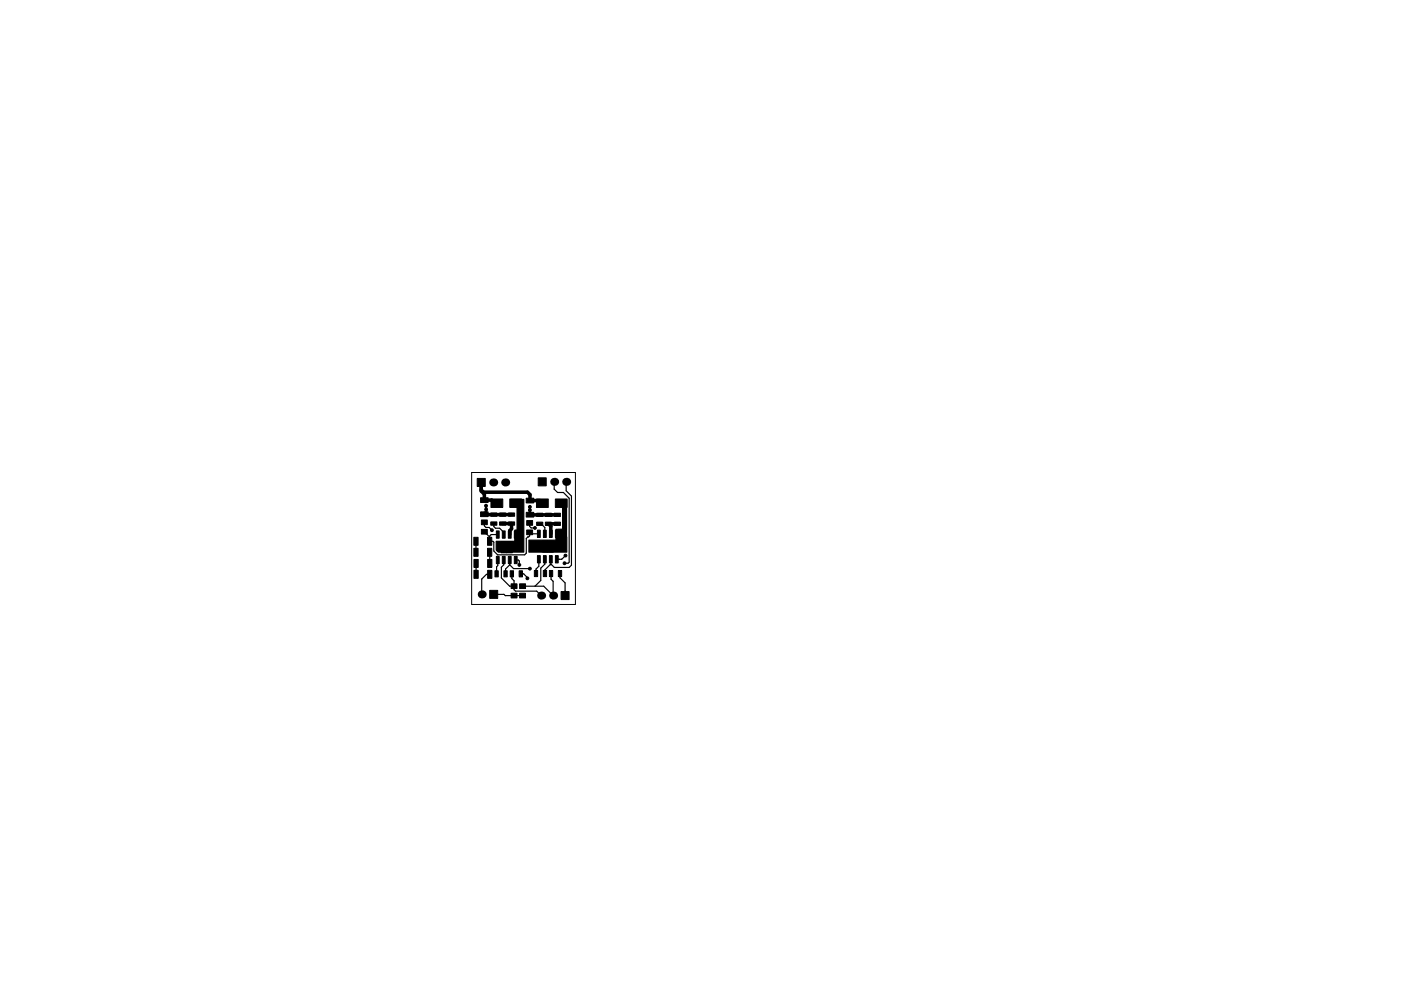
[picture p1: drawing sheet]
<svg xmlns="http://www.w3.org/2000/svg" width="297mm" height="210mm" viewBox="0 0 297 210" stroke-linecap="round" stroke-linejoin="round" font-family="sans-serif">
<path d="M100 100.2h22v28h-22z" fill="none" stroke="#000" stroke-width=".21"/>
<g fill="#000" stroke="#000" stroke-width=".21">
<path d="M100.5 114h.9v1.7h-.9zM100.5 116.3h.9v1.7h-.9zM101.9 105.6h1.6v1h-1.6zM101.9 108.6h1.6v1h-1.6zM101.2 101.5h1.7v1.7h-1.7zM102.1 112.3h1.2v1h-1.2zM102.1 110.3h1.2v1h-1.2zM103.4 114h.9v1.7h-.9zM104.1 105.9h2.5v1.8h-2.5zM103.4 116.3h.9v1.7h-.9zM104 110.7h1.3v.7h-1.3zM104 108.8h1.3v.7h-1.3z"/>
<path d="M105.2 118h.6v1.6h-.6zM105.2 112.6h.6v1.6h-.6zM106.5 118h.6v1.6h-.6zM106.5 112.6h.6v1.6h-.6zM105.9 110.7h1.3v.7h-1.3zM105.9 108.8h1.3v.7h-1.3zM106.3 114.9h1.1v1.2h-1.1zM106.3 116.1h1.1v1.2h-1.1zM108.1 105.9h2.5v1.8h-2.5zM107.8 118h.6v1.6h-.6zM107.8 112.6h.6v1.6h-.6zM107.4 114.9h1.2v1.2h-1.2z"/>
<path d="M107.4 116.1h1.2v1.2h-1.2zM107.8 110.7h1.3v.7h-1.3zM107.8 108.8h1.3v.7h-1.3zM109 118h.6v1.6h-.6zM109 112.6h.6v1.6h-.6zM111.6 105.7h1.6v1h-1.6zM111.6 108.7h1.6v1h-1.6zM111.7 112.4h1.2v1h-1.2zM111.7 110.4h1.2v1h-1.2zM113.7 105.9h2.5v1.8h-2.5zM113.9 117.9h.6v1.5h-.6zM113.9 112.5h.6v1.5h-.6z"/>
<path d="M113.8 110.8h1.3v.7h-1.3zM113.8 108.9h1.3v.7h-1.3zM114.1 101.4h1.7v1.7h-1.7zM115.2 117.9h.6v1.5h-.6zM115.2 112.5h.6v1.5h-.6zM115 114.8h1.2v1.2h-1.2zM115 116h1.2v1.1h-1.2zM115.6 110.8h1.3v.7h-1.3zM115.6 108.9h1.3v.7h-1.3zM116.5 117.9h.6v1.5h-.6zM116.5 112.5h.6v1.5h-.6zM116.2 114.8h1.1v1.2h-1.1z"/>
<path d="M116.2 116h1.1v1.1h-1.1zM117.7 105.9h2.5v1.8h-2.5zM117.8 117.9h.6v1.5h-.6zM117.8 112.5h.6v1.5h-.6zM117.5 110.8h1.3v.7h-1.3zM117.5 108.9h1.3v.7h-1.3zM100.5 118.7h.9v1.7h-.9zM100.5 121h.9v1.7h-.9zM103.4 118.7h.9v1.7h-.9zM103.8 125.3h1.7v1.7h-1.7zM103.4 121h.9v1.7h-.9zM104.9 121.1h.7v1.3h-.7z"/>
<path d="M106.8 121.1h.7v1.3h-.7zM108.2 121.1h.7v1.3h-.7zM108.4 123.9h1.2v1h-1.2zM108.4 125.9h1.2v1h-1.2zM110.1 121.1h.7v1.3h-.7zM110.2 123.9h1.2v1h-1.2zM110.2 125.9h1.2v1h-1.2zM113.3 121h.7v1.3h-.7zM115.2 121h.7v1.3h-.7zM116.5 121h.7v1.3h-.7zM118.4 121h.7v1.3h-.7zM119 125.5h1.7v1.7h-1.7z"/>
<circle cx="103" cy="107.3" r=".3"/>
<circle cx="103.1" cy="108.1" r=".3"/>
<circle cx="104.3" cy="112.5" r=".3"/>
<circle cx="106.7" cy="115.3" r=".3"/>
<circle cx="106.7" cy="116.8" r=".3"/>
<circle cx="107.4" cy="115.3" r=".3"/>
<circle cx="107.4" cy="116.8" r=".3"/>
<circle cx="108.1" cy="115.3" r=".3"/>
<circle cx="108.1" cy="116.8" r=".3"/>
<circle cx="110.1" cy="119.9" r=".3"/>
<circle cx="112.3" cy="107.5" r=".3"/>
<circle cx="112.3" cy="108.2" r=".3"/>
<circle cx="113.4" cy="112" r=".3"/>
<circle cx="115.4" cy="115.2" r=".3"/>
<circle cx="115.4" cy="116.7" r=".3"/>
<circle cx="116.1" cy="115.2" r=".3"/>
<circle cx="116.1" cy="116.7" r=".3"/>
<circle cx="116.8" cy="115.2" r=".3"/>
<circle cx="116.8" cy="116.7" r=".3"/>
<circle cx="119.7" cy="119.5" r=".3"/>
<circle cx="119.9" cy="117.9" r=".3"/>
<circle cx="111.8" cy="122.7" r=".3"/>
<circle cx="112.3" cy="120.6" r=".3"/>
</g>
<g fill="#000">
<circle cx="104.6" cy="102.4" r=".85"/>
<circle cx="107.1" cy="102.4" r=".85"/>
<circle cx="117.5" cy="102.2" r=".85"/>
<circle cx="120" cy="102.2" r=".85"/>
<circle cx="102.1" cy="126.1" r=".85"/>
<circle cx="114.7" cy="126.4" r=".85"/>
<circle cx="117.3" cy="126.4" r=".85"/>
</g>
<path d="M102 104l.5 .4h9.3l.6 .6v1.2h2l.6 .6M102 102.4v1.8l.7 .7v1.2h1.5l.4 .3v.4h.7M102.7 109.1l5.8 .1M106.6 111.1h1.9v1.1l-.4 .4v.8M118.2 109.2l-5.9 .1M118.2 111.1h-1.9l.5 .5v1.7" fill="none" stroke="#000" stroke-width=".75"/>
<g fill="none" stroke="#000" stroke-width=".25">
<path d="M100.9 114.8h.1M100.9 114.8v2.4M100.9 119.5v2.4M102.7 110.8v.8l.3 .3h.7l.6 .6M102.7 112.8l1.1 1.1M103.8 117.2h.1M103.8 117.2v2.3M104.7 111.1v.6l.4 .4h.8l.9 .8v.5M105.5 118.8v1.2l-.2 .2v1.7M106.8 118.8v1l-.5 .5v2.3l1.8 1.8h.9M108.1 119.8l.8 .8h3.4M108.1 119.8l-.9 .9v1.2"/>
<path d="M108.1 118.8v1M109.3 106.8v.4l.7 .6M109.3 118.8h.6l.2 .2v.9M112.3 110.9v.8l.3 .3h.8M114.2 113.3h-1.6l-.3-.4v.8l-.7 .5v3.2l-.4 .3h-5.7l-.8-.8v-1.9l-.2-.2h-.7v-1.1l.3-.3h1.4M114.2 118.7v1.4l-.6 .6v1M114.4 111.1h.3l.8 .8v1.4M115.5 118.7v1l-.8 .8v2.6l-1.3 1.3M116.8 118.7v1.1M117.5 102.2v1.6l.7 .7h1.3l1.2 1.2v13.6l-.3 .2h-.7M119 106.8v.2l.8 .8M119.9 117.9l-.8 .8h-1"/>
<path d="M120 102.2v1.9l1.2 1.2v14.6l-.5 .5h-3.2l-.6-.6h-.2l-1.2 1.1v.8M103.8 121.9h-.7l-1 1v3.2M104.7 126.1h2.2l.2 .3h3.7M108.5 121.9v.9l.5 .4v1.9l.3 .3h4.5l.9 1M110.4 121.7h.6l.8 .8v.2M115.7 121.4v.5M116.8 121.7v1.2l.5 .4v3.1l-2-2h-4.5M118.7 121.7v.9l1.1 1.1v2.7"/>
</g>
<path d="M103 107.3l.1 1.2-.4 .4v.2M109.4 113.4l-.1 3.4h-2.6v-1.5h1.4M112.3 107.5l.1 1.7M112.3 108.5h.1M115.4 116.7h1.4M115.4 115.2h1.4v1.5M117.1 116.4h.1M118.1 113.3v2.2l-1.3 1.2" fill="none" stroke="#000" stroke-width=".5"/>
<path d="M108.2 106h2.8v11.1h-5.4l-.4-.4v-1.8l4-.1v-2.3l.4-.2v-4.6l-.1-.2h-1.3zM119.3 106h.8l.1 11.1h-8.1v-2.5l5.8-.1v-2.2h1.3l.1-.2z" fill="#000" stroke="#000" stroke-width=".25"/>
</svg>
